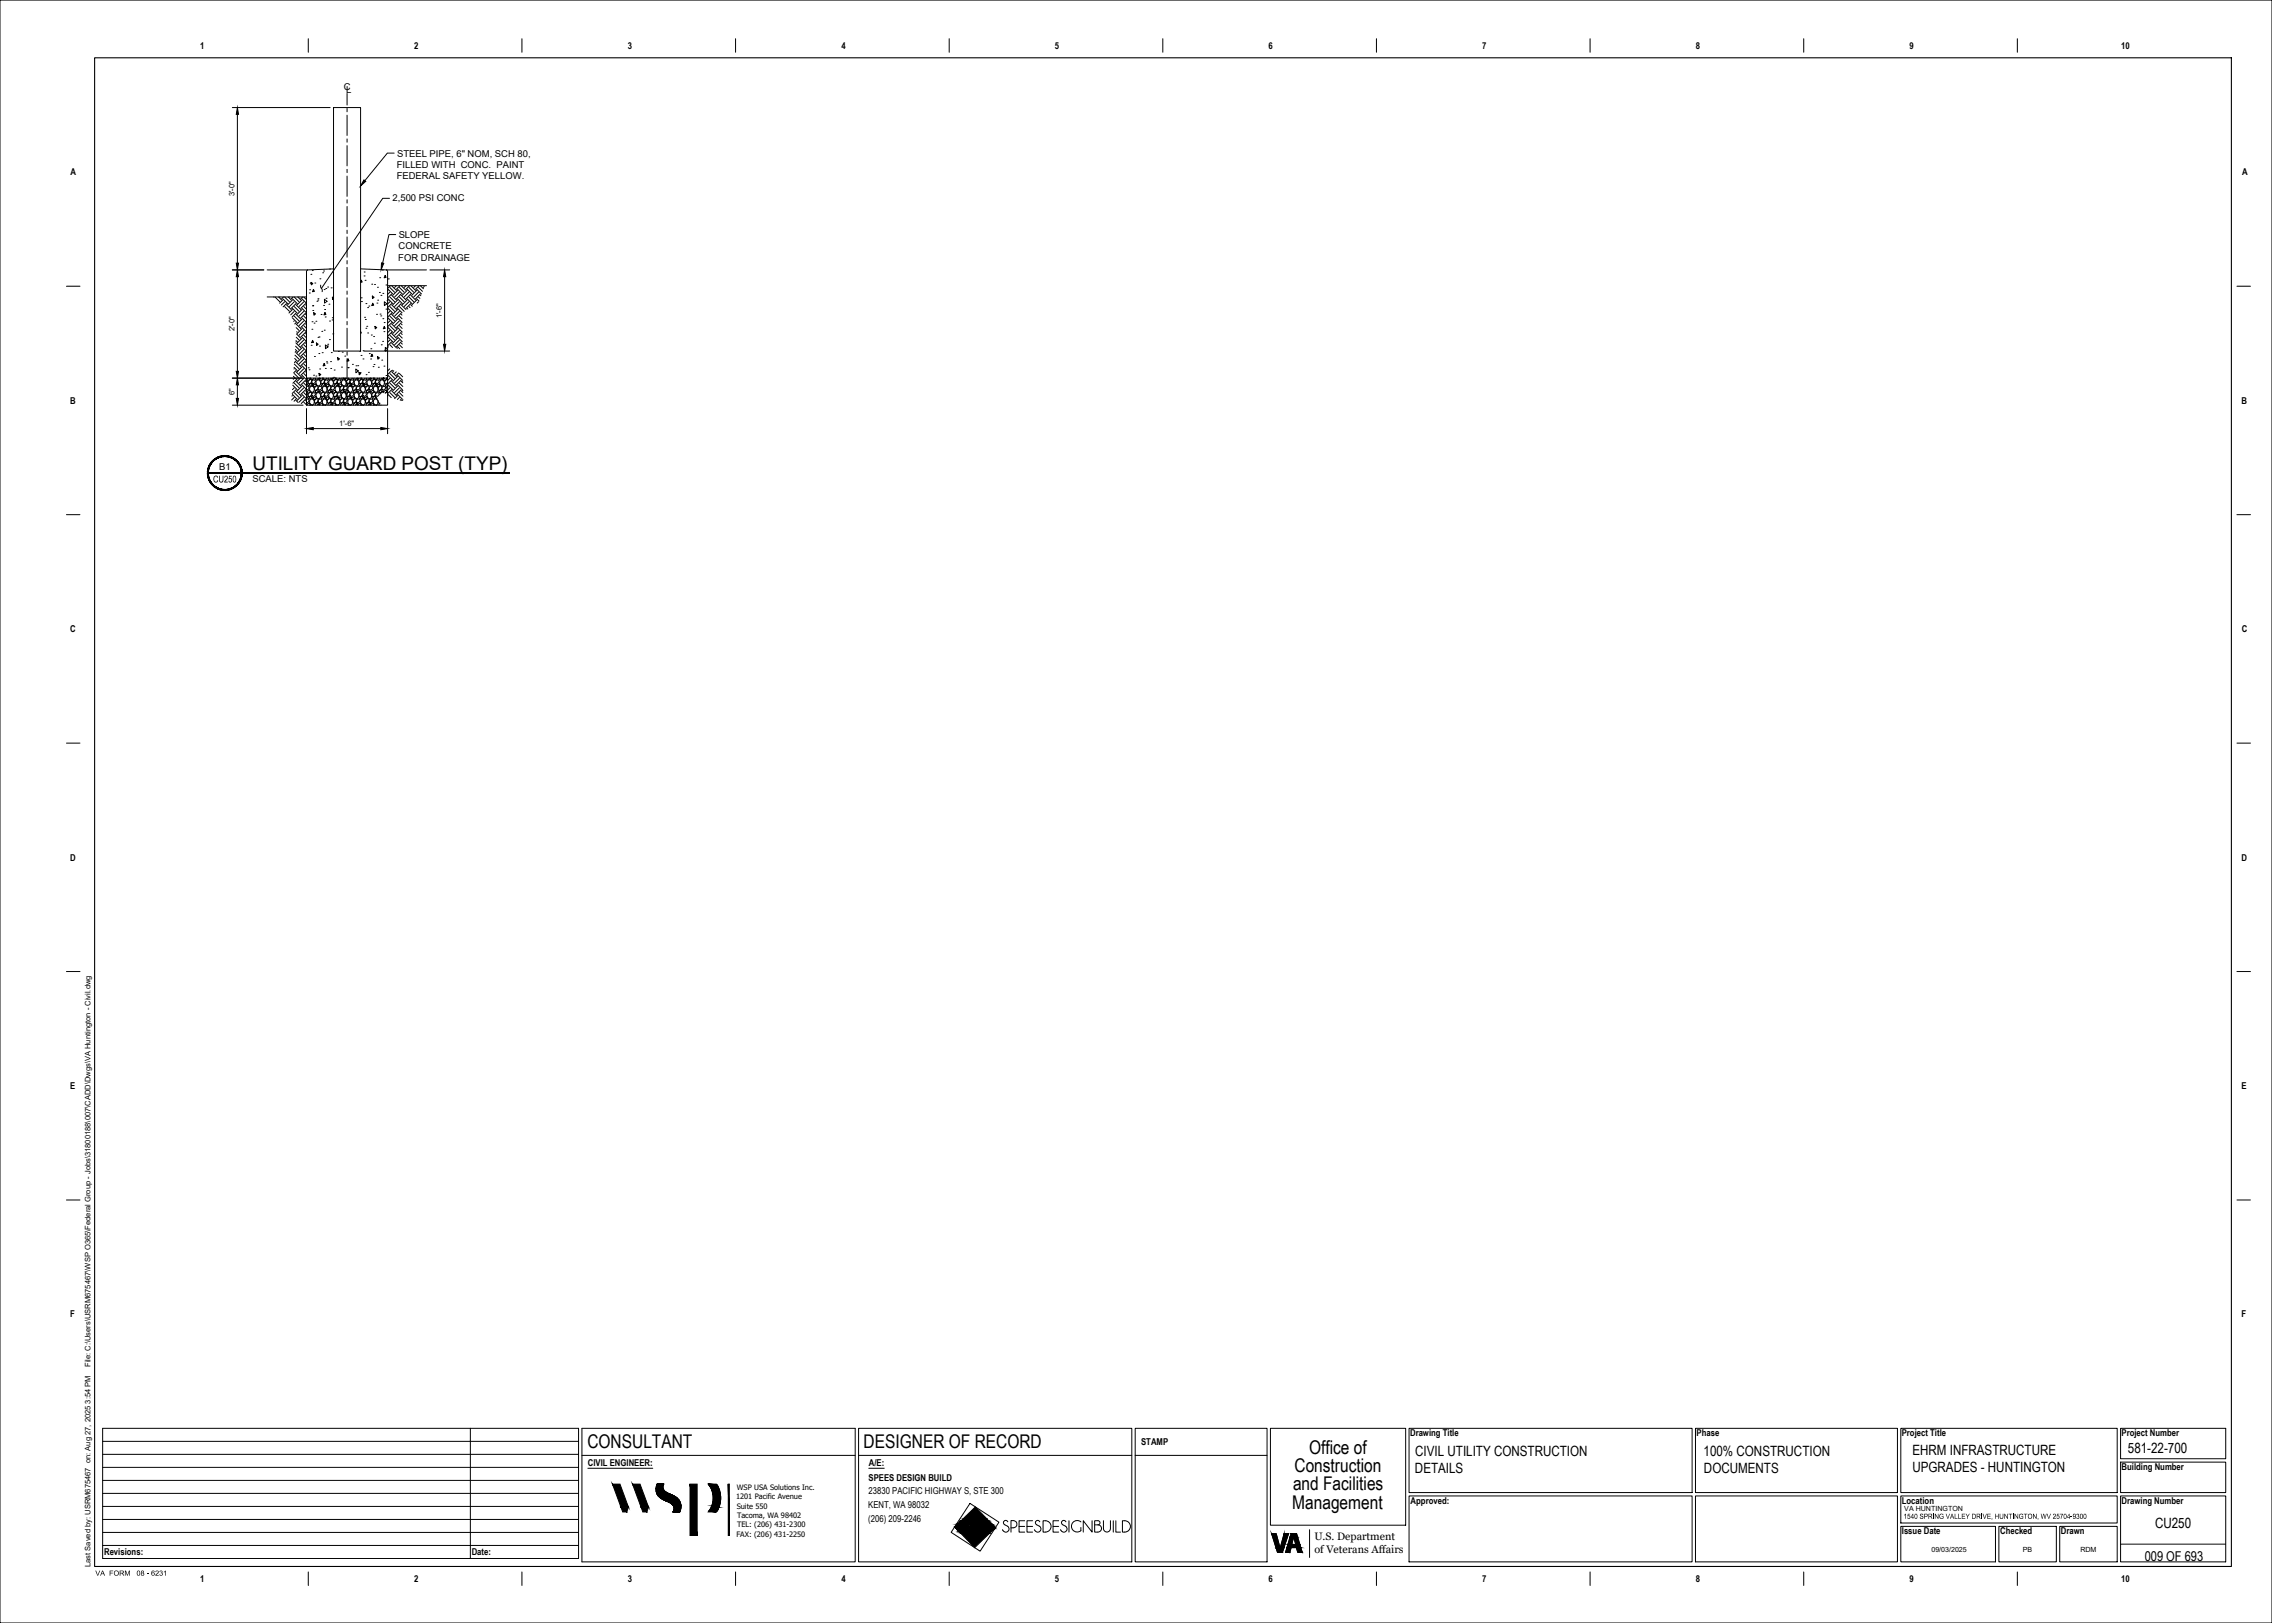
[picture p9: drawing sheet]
<svg xmlns="http://www.w3.org/2000/svg" width="1067mm" height="762mm" viewBox="0 0 1067 762" stroke-linecap="round" stroke-linejoin="round" font-family="sans-serif">
<defs><g id="words">
<g font-size="8.9">
<text x="119" y="221">UTILITY GUARD POST (TYP)</text>
<text x="276" y="680">CONSULTANT</text>
<text x="406" y="680">DESIGNER OF RECORD</text>
<text x="615" y="682">Office of</text>
<text x="608" y="691">Construction</text>
<text x="607" y="700">and Facilities</text>
<text x="607" y="709">Management</text>
</g>
<g font-size="6.7">
<text x="665" y="683">CIVIL UTILITY CONSTRUCTION</text>
<text x="800" y="683">100% CONSTRUCTION</text>
<text x="898" y="683">EHRM INFRASTRUCTURE</text>
<text x="999" y="682">581-22-700</text>
<text x="664" y="691">DETAILS</text>
<text x="800" y="691">DOCUMENTS</text>
<text x="898" y="691">UPGRADES - HUNTINGTON</text>
<text x="1012" y="718">CU250</text>
</g>
<text font-size="6.3" x="1007" y="733">009 OF 693</text>
<g font-size="5.1">
<text x="617" y="723">U.S. Department</text>
<text x="617" y="729">of Veterans Affairs</text>
</g>
<text font-size="5" x="100" y="227">CU250</text>
<g font-size="4.4">
<text x="94" y="23">1</text>
<text x="194" y="23">2</text>
<text x="295" y="23">3</text>
<text x="395" y="23">4</text>
<text x="495" y="23">5</text>
<text x="596" y="23">6</text>
<text x="696" y="23">7</text>
<text x="796" y="23">8</text>
<text x="897" y="23">9</text>
<text x="996" y="23">10</text>
<text x="161" y="42">C</text>
<text x="163" y="44">L</text>
<text x="186" y="73">STEEL PIPE, 6&quot; NOM, SCH 80,</text>
<text x="33" y="82">A</text>
<text x="186" y="79">FILLED WITH CONC. PAINT</text>
<text x="1053" y="82">A</text>
<text x="186" y="84">FEDERAL SAFETY YELLOW.</text>
<text x="184" y="94">2,500 PSI CONC</text>
<text x="187" y="112">SLOPE</text>
<text x="187" y="117">CONCRETE</text>
<text x="187" y="122">FOR DRAINAGE</text>
<text x="33" y="190">B</text>
<text x="1052" y="190">B</text>
<text x="103" y="221">B1</text>
<text x="119" y="226">SCALE: NTS</text>
<text x="33" y="297">C</text>
<text x="1053" y="297">C</text>
<text x="33" y="404">D</text>
<text x="1052" y="404">D</text>
<text x="33" y="511">E</text>
<text x="1052" y="511">E</text>
<text x="33" y="619">F</text>
<text x="1052" y="619">F</text>
<text x="662" y="674">Drawing Title</text>
<text x="797" y="674">Phase</text>
<text x="893" y="674">Project Title</text>
<text x="996" y="674">Project Number</text>
<text x="536" y="678">STAMP</text>
<text x="276" y="688">CIVIL ENGINEER:</text>
<text x="408" y="688">A/E:</text>
<text x="408" y="695">SPEES DESIGN BUILD</text>
<text x="996" y="690">Building Number</text>
<text x="408" y="701">23830 PACIFIC HIGHWAY S, STE 300</text>
<text x="408" y="708">KENT, WA 98032</text>
<text x="662" y="706">Approved:</text>
<text x="893" y="706">Location</text>
<text x="996" y="706">Drawing Number</text>
<text x="408" y="715">(206) 209-2246</text>
<text x="893" y="720">Issue Date</text>
<text x="939" y="720">Checked</text>
<text x="968" y="720">Drawn</text>
<text x="49" y="730">Revisions:</text>
<text x="221" y="730">Date:</text>
<text x="94" y="743">1</text>
<text x="194" y="743">2</text>
<text x="295" y="743">3</text>
<text x="395" y="743">4</text>
<text x="495" y="743">5</text>
<text x="596" y="743">6</text>
<text x="696" y="743">7</text>
<text x="796" y="743">8</text>
<text x="897" y="743">9</text>
<text x="996" y="743">10</text>
</g>
<g font-size="3.8">
<text x="45" y="740">VA FORM</text>
<text x="67" y="740">08 - 6231</text>
</g>
<text font-size="3.7" x="894" y="713">1540 SPRING VALLEY DRIVE, HUNTINGTON, WV 25704-9300</text>
<g font-size="3.5">
<text x="110" y="92" transform="rotate(-90 110 92)">3'-0&quot;</text>
<text x="207" y="149" transform="rotate(-90 207 149)">1'-6&quot;</text>
<text x="110" y="156" transform="rotate(-90 110 156)">2'-0&quot;</text>
<text x="110" y="185" transform="rotate(-90 110 185)">6&quot;</text>
<text x="159" y="200">1'-6&quot;</text>
<text x="42" y="642" transform="rotate(-90 42 642)">File: C:\Users\USRM675467\WSP O365\Federal Group - Jobs\31800188\007\CADD\Dwgs\VA Huntington - Civil.dwg</text>
<text x="346" y="699">WSP USA Solutions Inc.</text>
<text x="346" y="704">1201 Pacific Avenue</text>
<text x="346" y="708">Suite 550</text>
<text x="346" y="713">Tacoma, WA 98402</text>
<text x="346" y="717">TEL: (206) 431-2300</text>
<text x="346" y="722">FAX: (206) 431-2250</text>
<text x="42" y="736" transform="rotate(-90 42 736)">Last Saved by: USRM675467 on: Aug 27, 2025 3:54 PM</text>
</g>
<g font-size="3.3">
<text x="894" y="709">VA HUNTINGTON</text>
<text x="907" y="729">09/03/2025</text>
<text x="950" y="729">PB</text>
<text x="977" y="729">RDM</text>
</g>
</g></defs>
<g fill="#000" stroke="#000" stroke-width=".47">
<path d="M111 51l1 3h-1zM171 84l1 1-3 2zM111 127l1 3h-1zM111 124h1l-1 3zM179 123l1 1-1 3zM209 127v3h-1zM111 174h1l-1 4zM208 162h1v3zM111 178l1 3h-1zM111 187h1l-1 3zM144 201h3v1zM179 201h3l-3 1z"/>
<path d="M311 704h8zM312 704h7zM313 705h6zM316 707h4zM451 720h14l-7 7zM452 719h1zM452 713l6-6 6 6zM461 718h-1zM462 716h1zM462 717h2zM464 720h1zM466 718h1z"/>
<path d="M98 222h21zM98 222h21zM119 222h120zM119 222h120z"/>
<path d="M114 222l-1 1zM113 222v1zM114 221l-1 1zM113 221v1zM114 220l-1 1zM113 220v1zM113 220v1zM113 219v1zM113 219v1zM113 218v1zM112 218l1 1zM112 217v1zM112 217v1zM111 216l1 1zM111 217h1zM111 216v1zM111 216v1zM110 215v1zM110 215v1zM109 215l1 1zM109 215l1 1zM108 214l1 1zM108 214l1 1zM107 214l1 1zM107 214l1 1zM106 214h1zM106 214h1zM105 214h1zM105 214h1zM104 214h1zM104 214h1zM103 214h1zM103 214h1zM102 215h1zM102 215h1zM102 215h1zM102 215h1zM101 215h1zM101 215h1zM100 216h1zM100 216h1zM100 216h1zM100 216h1zM100 216l-1 1zM99 217h1zM99 217v1zM99 218l1-1zM99 218h-1zM98 218h1zM98 218v1zM98 219l1-1zM98 219v1zM98 219v1zM98 220l-1 1zM98 221h-1zM97 221v1zM98 221l-1 1zM97 222v1zM98 222l-1 1zM97 223l1 1zM98 223v1zM98 224v1zM98 224v1zM98 225v1zM98 225v1zM98 226l1 1zM99 226v1zM99 226v1zM99 227l1 1zM100 227v1zM101 228v1zM101 228v1zM101 229h1zM101 229h1zM102 229v1zM102 229v1zM103 229v1zM103 229v1zM103 229l1 1zM103 229l1 1zM104 230h1zM104 230h1zM105 230h1zM105 230h1zM106 230h1zM106 230h1zM107 230h1zM107 230h1zM108 229l1 1zM108 229l1 1zM109 229h1zM109 229h1zM110 229l1-1zM110 229l1-1zM110 228h1zM110 228h1zM111 228l1-1zM112 227l-1 1zM112 226v1zM112 226h1zM112 226l1-1zM113 225l-1 1zM113 225v-1zM113 224v1v-1zM114 224h-1zM114 223l-1 1zM113 223v1z"/>
<path d="M288 697l7 11-4-11zM288 697l7 11h-3z"/>
<path d="M297 697l8 11-4-11zM297 697l8 11h-4z"/>
<path d="M308 698h3zM308 698h3z"/>
<path d="M308 698h3zM308 698h3z"/>
<path d="M308 698l3 1zM308 698l3 1z"/>
<path d="M308 698h3zM308 698h3z"/>
<path d="M308 698h3zM308 698h3z"/>
<path d="M308 697h3zM308 697l3 1z"/>
<path d="M308 699h3zM308 699h3z"/>
<path d="M308 699h3zM308 699h3z"/>
<path d="M308 699h3zM308 699h3z"/>
<path d="M308 699h3zM308 699h3z"/>
<path d="M308 699h3zM308 699h3z"/>
<path d="M308 699h3zM308 699h3z"/>
<path d="M308 697h3zM308 697h3z"/>
<path d="M308 699h3zM308 699h3z"/>
<path d="M308 697h3zM308 697h3z"/>
<path d="M308 699h4zM308 699h4z"/>
<path d="M308 697h4zM308 697h3z"/>
<path d="M308 697h4zM308 697h4z"/>
<path d="M308 699l4 1zM308 699l4 1z"/>
<path d="M309 697h3zM309 697h3z"/>
<path d="M309 697h3zM309 697h3z"/>
<path d="M309 697h3zM309 697h3z"/>
<path d="M308 700h4zM308 700h4z"/>
<path d="M308 700h4zM308 700h4z"/>
<path d="M308 700h4zM308 700h4z"/>
<path d="M324 697l3 24v-24zM324 697l3 24h-3z"/>
<path d="M333 697h4zM333 697h4z"/>
<path d="M333 697h4zM333 697h4z"/>
<path d="M333 697h4zM333 697h4z"/>
<path d="M333 697l4 1zM333 697l4 1z"/>
<path d="M333 698h4zM333 698h4z"/>
<path d="M333 698h4zM333 698h4z"/>
<path d="M334 698l4 1-1-1zM334 698l4 1h-4z"/>
<path d="M334 699h4zM334 699h4z"/>
<path d="M334 699l4 1v-1zM334 699l4 1h-4z"/>
<path d="M334 700h4zM334 700h4z"/>
<path d="M334 700h4zM334 700h4z"/>
<path d="M342 697v24v-24zM342 697v24z"/>
<path d="M292 708l2 2 1-2zM292 708l2 2h-2z"/>
<path d="M301 708l3 2 1-2zM301 708l3 2h-2z"/>
<path d="M308 700h4zM308 700h4z"/>
<path d="M308 700h4zM308 700h4z"/>
<path d="M308 700l5 1zM308 700l5 1z"/>
<path d="M308 701h5zM308 701h5z"/>
<path d="M308 701h5zM308 701h5z"/>
<path d="M308 701h5zM308 701h5z"/>
<path d="M308 701h6zM308 701h6z"/>
<path d="M308 701h6zM308 701h6z"/>
<path d="M308 701h6zM308 701h6z"/>
<path d="M309 701l6 1zM309 701l6 1z"/>
<path d="M309 702h6zM309 702h6z"/>
<path d="M309 702h6zM309 702h6z"/>
<path d="M309 702h7zM309 702h7z"/>
<path d="M309 702h7zM309 702h7z"/>
<path d="M309 702h7zM309 702h7z"/>
<path d="M309 702h8zM309 702h8z"/>
<path d="M309 702l8 1zM309 702l8 1z"/>
<path d="M309 703h8zM309 703h8z"/>
<path d="M310 703h7zM310 703h7z"/>
<path d="M310 703h8zM310 703h8z"/>
<path d="M310 703h8zM310 703h8z"/>
<path d="M310 703h8zM310 703h8z"/>
<path d="M310 703h8zM310 703h8z"/>
<path d="M310 703l8 1zM310 703l8 1z"/>
<path d="M311 704h7zM311 704h7z"/>
<path d="M311 704h8zM311 704h8zM311 704h8z"/>
<path d="M311 704h8zM311 704h8zM312 704h7z"/>
<path d="M312 704h7zM312 704h7z"/>
<path d="M312 704h7zM312 704h7z"/>
<path d="M312 704h7zM312 704h7z"/>
<path d="M312 704h7zM312 704h7z"/>
<path d="M312 704h7zM312 704h7z"/>
<path d="M312 704l7 1zM312 704l7 1z"/>
<path d="M313 705h6zM313 705h6z"/>
<path d="M313 705h6zM313 705h6zM313 705h6z"/>
<path d="M313 705h6zM313 705h6z"/>
<path d="M313 705h6zM313 705h6z"/>
<path d="M313 705h6zM313 705h6z"/>
<path d="M313 705h6zM313 705h6z"/>
<path d="M316 710h3zM316 710h3zM316 710h3zM316 710h3z"/>
<path d="M316 710h3zM316 710h3z"/>
<path d="M316 710h3zM316 710h3z"/>
<path d="M314 705h5zM314 705h5z"/>
<path d="M316 710h3zM316 710h3z"/>
<path d="M314 705h5zM314 705h5z"/>
<path d="M314 705l6 1zM314 705l6 1z"/>
<path d="M316 709h3zM316 709l3 1z"/>
<path d="M316 709h3zM316 709h3z"/>
<path d="M316 709h3zM316 709h3z"/>
<path d="M315 706h5zM315 706h5z"/>
<path d="M315 706h5zM315 706h5z"/>
<path d="M315 706h5zM315 706h5z"/>
<path d="M316 709h4zM316 709h3z"/>
<path d="M316 709h4zM316 709h4z"/>
<path d="M316 706h4zM316 706h4z"/>
<path d="M316 708h4zM316 708l4 1z"/>
<path d="M316 706h4zM316 706h4z"/>
<path d="M316 706l4 1zM316 706l4 1z"/>
<path d="M317 708h3zM317 708h3z"/>
<path d="M317 708h3zM317 708h3z"/>
<path d="M316 707h4zM316 707h4z"/>
<path d="M316 707h4zM316 707h4z"/>
<path d="M316 707h4zM316 707h4zM316 707h4z"/>
<path d="M316 708h4zM316 708h4z"/>
<path d="M317 708h3zM317 708h3z"/>
<path d="M317 708h3zM317 708h3z"/>
<path d="M317 708h3zM317 708h3z"/>
<path d="M316 707h4zM316 707h4z"/>
<path d="M316 707h4zM316 707h4z"/>
<path d="M316 707h4zM316 707h4z"/>
<path d="M316 707h4zM316 707h4z"/>
<path d="M316 707h4zM316 707h4z"/>
<path d="M316 707h4zM316 707h4z"/>
<path d="M316 707h4zM316 707h4z"/>
<path d="M316 707h4zM316 707h4z"/>
<path d="M316 707l4 1zM316 707l4 1z"/>
<path d="M316 708h4zM316 708h4z"/>
<path d="M316 708h4zM316 708h4z"/>
<path d="M333 710h4zM333 710h3z"/>
<path d="M333 709h4zM333 709l4 1z"/>
<path d="M333 709h4zM333 709h4z"/>
<path d="M333 709h4zM333 709h4h-4z"/>
<path d="M333 709h4zM333 709h4z"/>
<path d="M333 709h4zM333 709h4z"/>
<path d="M334 708l3 1 1-1zM334 708l3 1h-4z"/>
<path d="M334 708h4zM334 708h4z"/>
<path d="M334 707l4 1v-1zM334 707l4 1h-4z"/>
<path d="M334 707h4zM334 707h4z"/>
<path d="M334 707h4zM334 707h4z"/>
<path d="M334 700h4zM334 700h4h-4z"/>
<path d="M334 700l4 1zM334 700l4 1z"/>
<path d="M334 706l4 1v-1zM334 706l4 1h-4z"/>
<path d="M335 701h3zM335 701h3z"/>
<path d="M335 706h3zM335 706h3z"/>
<path d="M335 701h3zM335 701h3h-3z"/>
<path d="M335 706h3zM335 706h3z"/>
<path d="M335 701h3zM335 701h3z"/>
<path d="M335 705l3 1v-1zM335 705l3 1h-3z"/>
<path d="M335 701l3 1zM335 701l3 1z"/>
<path d="M335 705h3zM335 705h3z"/>
<path d="M335 702h3zM335 702h3h-3z"/>
<path d="M335 705h3zM335 705h3z"/>
<path d="M335 702h3zM335 702h3z"/>
<path d="M335 704l3 1v-1zM335 704l3 1h-3z"/>
<path d="M335 702l3 1zM335 702l3 1z"/>
<path d="M335 704h3zM335 704h3z"/>
<path d="M335 703h3zM335 703h3h-3z"/>
<path d="M335 704h3zM335 704h3h-3z"/>
<path d="M335 703h3zM335 703h3z"/>
<path d="M335 703l3 1v-1zM335 703l3 1h-3z"/>
<path d="M450 715v1zM450 715v1z"/>
<path d="M449 716h2zM449 716h2z"/>
<path d="M449 716h2zM449 716h2z"/>
<path d="M449 716l4 1zM448 717l1-1 4 1z"/>
<path d="M451 720h1zM451 720h1z"/>
<path d="M451 720h1zM451 720h1z"/>
<path d="M452 719h1zM452 719h1z"/>
<path d="M451 720h2zM451 720h2z"/>
<path d="M452 714h1zM452 714h1z"/>
<path d="M453 720h2zM453 720h2z"/>
<path d="M452 714h1zM452 714h1z"/>
<path d="M452 714h1zM451 714h2z"/>
<path d="M448 717h6zM448 717h6z"/>
<path d="M451 714h2zM451 714h2z"/>
<path d="M451 714h2zM451 714h2z"/>
<path d="M451 719h2zM451 719h2z"/>
<path d="M451 714l3 1zM451 714l3 1h-3z"/>
<path d="M451 719h2zM451 719h2z"/>
<path d="M449 717h5zM449 717h5z"/>
<path d="M451 719h3zM451 719h2z"/>
<path d="M451 719h3zM451 719h3z"/>
<path d="M449 717h5zM449 717h5z"/>
<path d="M451 719h3zM451 719h3z"/>
<path d="M449 717l5 1zM449 717l5 1z"/>
<path d="M450 719h4zM450 719h4z"/>
<path d="M450 719h4zM450 719h4z"/>
<path d="M451 715h3zM451 715h3z"/>
<path d="M451 715h3zM451 715h3z"/>
<path d="M451 715h3zM451 715h3z"/>
<path d="M449 718h5zM449 718h5z"/>
<path d="M450 719h4zM450 719h4z"/>
<path d="M449 718h5zM449 718h5z"/>
<path d="M450 719h4zM450 719h4z"/>
<path d="M449 718h5zM449 718h5z"/>
<path d="M449 718h5zM449 718h5z"/>
<path d="M450 718h4zM450 718l4 1z"/>
<path d="M453 713h2zM453 713h2z"/>
<path d="M453 713l2 1zM453 713l2 1z"/>
<path d="M453 714h2zM453 714h2z"/>
<path d="M454 714h1zM454 714h1z"/>
<path d="M454 714h1zM454 714h1z"/>
<path d="M454 714h1zM454 714h1z"/>
<path d="M454 714h1zM454 714h1z"/>
<path d="M454 714h1zM454 714h1z"/>
<path d="M454 714h1zM454 714h1z"/>
<path d="M454 714h1zM454 714h1z"/>
<path d="M454 714l1 1zM454 714l1 1z"/>
<path d="M454 715h1zM454 715h1z"/>
<path d="M454 715h1zM454 715h1z"/>
<path d="M454 715h1zM454 715h1z"/>
<path d="M454 715h1zM454 715h1z"/>
<path d="M454 715h1zM454 715h1z"/>
<path d="M451 715h4zM450 715h5z"/>
<path d="M450 715h5zM450 715h5z"/>
<path d="M450 715h5zM450 715h5z"/>
<path d="M451 715h4zM451 715h4z"/>
<path d="M451 715h4zM451 715h4z"/>
<path d="M451 715l4 1zM451 715l4 1z"/>
<path d="M451 716h4zM451 716h4z"/>
<path d="M451 716l4 1v-1zM451 716l4 1z"/>
<path d="M454 717h1zM454 717h1z"/>
<path d="M454 717h1zM454 717h1z"/>
<path d="M454 717h1zM454 717h1z"/>
<path d="M454 717l1 1zM454 717l1 1z"/>
<path d="M455 718v1zM455 718v1z"/>
<path d="M454 719h1zM454 719h1z"/>
<path d="M454 719l1 1zM454 720h1z"/>
<path d="M454 720h1zM454 720h1z"/>
<path d="M454 720h1zM453 720h2z"/>
<path d="M453 720h2zM453 720h2z"/>
<path d="M451 720h4zM451 720h4z"/>
<path d="M456 714h2zM456 714h2z"/>
<path d="M456 714h2zM456 714h2z"/>
<path d="M456 719h2zM456 719h2z"/>
<path d="M456 714h3zM456 714h3z"/>
<path d="M456 719h2zM456 719h2z"/>
<path d="M456 714h3zM456 714h3z"/>
<path d="M456 719h3zM456 719h2z"/>
<path d="M456 714l4 1zM456 714l4 1z"/>
<path d="M456 719h3zM456 719h3z"/>
<path d="M456 715h4zM456 715h4z"/>
<path d="M456 719h4zM456 719h3z"/>
<path d="M456 715h4zM456 715h4h-4z"/>
<path d="M456 718h4zM456 718l4 1z"/>
<path d="M456 715l4 1v-1zM456 715l4 1h-4z"/>
<path d="M456 718h4zM456 718h4h-4z"/>
<path d="M456 716h4zM456 716h4h-4z"/>
<path d="M456 717l4 1v-1zM456 717l4 1h-4z"/>
<path d="M456 716l4 1v-1zM456 716l4 1h-4z"/>
<path d="M456 717h4zM456 717h4h-4z"/>
<path d="M453 713h8zM453 713h11z"/>
<path d="M457 713h4zM457 713h4z"/>
<path d="M458 713h3zM458 713h3z"/>
<path d="M459 713l2 1zM459 713l2 1z"/>
<path d="M459 714h2zM459 714h2z"/>
<path d="M459 714h2zM459 714h2z"/>
<path d="M460 714l1 1zM460 714l1 1z"/>
<path d="M460 715h1zM460 715h1z"/>
<path d="M460 715l1 1v-1zM460 715l1 1z"/>
<path d="M461 716v1zM461 716v1z"/>
<path d="M461 717v1zM461 717v1z"/>
<path d="M460 718l1 1zM460 718l1 1h-1z"/>
<path d="M460 719h1zM460 719h1h-1z"/>
<path d="M460 719h1zM459 719h2z"/>
<path d="M459 719l2 1zM459 720h2z"/>
<path d="M459 720h2zM459 720h2z"/>
<path d="M459 720h2zM458 720h3z"/>
<path d="M458 720h3zM458 720h3z"/>
<path d="M451 720h10zM451 720h10z"/>
<path d="M462 714h2zM462 714h2z"/>
<path d="M452 713h12zM452 713h12z"/>
<path d="M453 713h11zM453 713h11z"/>
<path d="M462 716h2zM462 716h1z"/>
<path d="M462 714h2zM462 714h2z"/>
<path d="M462 716h2zM462 716h2z"/>
<path d="M462 714h2zM462 714h2z"/>
<path d="M462 716h2zM462 716h2z"/>
<path d="M462 717h2zM462 717h2z"/>
<path d="M462 714h3zM462 714h3z"/>
<path d="M462 716h2zM462 716h2z"/>
<path d="M462 719h2zM462 719l2 1z"/>
<path d="M462 717h3zM462 717h3z"/>
<path d="M462 716h3zM462 716h2z"/>
<path d="M462 716h3zM462 716h3z"/>
<path d="M462 714l3 1zM462 714l3 1z"/>
<path d="M462 719h3zM462 719h2z"/>
<path d="M462 715h3zM462 715l3 1z"/>
<path d="M462 717h3zM462 717h3z"/>
<path d="M462 715h3zM462 715h3z"/>
<path d="M462 715h3zM462 715h3z"/>
<path d="M462 715h3zM462 715h3z"/>
<path d="M462 715h3zM462 715h3z"/>
<path d="M462 719h3zM462 719h3z"/>
<path d="M462 717h3zM462 717h3z"/>
<path d="M462 719h3zM462 719h3z"/>
<path d="M462 717h3zM462 717h3z"/>
<path d="M462 719h3zM462 719h3z"/>
<path d="M462 717l3 1zM462 717l3 1z"/>
<path d="M462 719h3zM462 719h3z"/>
<path d="M462 718h4zM462 718h4z"/>
<path d="M462 718h4zM462 718h4z"/>
<path d="M462 718h4zM462 718l3 1z"/>
<path d="M465 715l1 1zM465 715l1 1z"/>
<path d="M462 718h4zM462 718h4z"/>
<path d="M465 716h1zM465 716h1z"/>
<path d="M465 716h1zM465 716h1z"/>
<path d="M465 716h1zM465 716h1z"/>
<path d="M465 716h2zM465 716h2z"/>
<path d="M465 716l2 1zM465 716l2 1z"/>
<path d="M465 717h2zM465 717h2z"/>
<path d="M466 718h1zM466 718h1z"/>
<path d="M465 717h2zM465 717h2z"/>
<path d="M466 717h1zM466 717h1z"/>
<path d="M466 717h1zM466 717l1 1z"/>
<path d="M466 717h1zM466 717h1z"/>
<path d="M597 720l4 7-2-7zM597 720l4 7h-2z"/>
<path d="M599 727l3 2 1-2zM599 727l3 2h-2z"/>
<path d="M603 720v7l2-7zM603 720v7h-2z"/>
<path d="M604 727l2 2v-2zM604 727l2 2h-2z"/>
<path d="M606 722l1 3v-3zM606 722l1 3h-2z"/>
<path d="M606 720l3 2v-2zM606 720l3 2h-3z"/>
<path d="M607 722l3 3-1-3zM607 722l3 3h-2z"/>
<path d="M605 725l6 2-1-2zM605 725l6 2h-7z"/>
<path d="M609 727l2 2v-2zM609 727l2 2h-2z"/>
</g>
<g fill="#000">
<path d="M64 738h2l-1 2-1-1zM65 738v1v1v-2z"/>
<circle cx="169" cy="178" r=".2"/>
<circle cx="175" cy="178" r=".2"/>
<circle cx="181" cy="178" r=".2"/>
</g>
<g fill="none" stroke="#000" stroke-width=".47">
<path d="M0 0h1067v762h-1067zM145 18v7M245 18v7M345 18v7M446 18v7M546 18v7M646 18v7M747 18v7M847 18v7M947 18v7M109 51h46M111 54v70"/>
<path d="M157 51h12v114h-12zM163 44v5M163 51v1M163 54v10M163 65v2M163 68v10M163 79v2M185 72h-3l-11 13M163 83v9M163 94v1M163 97v9M183 93h-3l-29 42"/>
<path d="M163 108v2M163 111v10M186 110h-3l-3 14M31 134h7M109 127h15M111 130v44M125 127h19M125 139h19M129 139h.1M129 139l2 3M131 139l1 2M131 139h.1"/>
<path d="M133 139l-1 1M134 139l2 3M135 139l2 2M136 139h.1M138 139l-1 1M138 139l2 3M140 139l1 2M140 139h.1M142 139l-1 1M143 139l1 2M144 127v63h38v-63h-1M145 138h.1"/>
<path d="M145 136h.1M146 133h.1M146 129h.1M146 133h1l-1 1zM147 127h.1M147 136l1 1h-1zM148 133h.1M150 131h.1M151 134v1M151 135v2M152 128h.1M152 127h.1"/>
<path d="M152 136h.1M153 135h.1M154 135h.1M155 126h.1M155 135h.1M157 140l-1-1v2l1-1M157 126l-13 1M163 122v2M163 126v9M163 137v1M163 140v9M169 132h1l-1 1"/>
<path d="M169 126l12 1M170 140h.1M171 130h.1M171 128h.1M171 132h.1M175 133h.1M175 139l1 1h-1zM176 134h.1M177 135h.1M178 137h.1M178 130h.1M179 139h.1"/>
<path d="M180 127h.1M180 138h.1M181 129v1h-1zM181 134h.1M181 127h19M182 134h18M182 131h1M182 136v1M182 136l2 2M183 137l-1 1M183 139l2 3M183 135l2 2"/>
<path d="M183 134l-1 1M184 138l-2 2M184 139l2 2M184 134l2 2M186 134l-1 1M187 136l-3 3M187 136l2 2M188 137l-3 2M188 139l2 3M188 135l2 2M188 134l-2 2M188 138l-2 2"/>
<path d="M188 139l3 2M188 134l3 2M191 134l-1 1M191 136l-2 3M191 136l2 2M192 137l-2 2M192 139l2 3M192 135l2 2M192 134l-1 2M193 138l-2 2M193 139l2 2M193 134l2 2"/>
<path d="M195 134l-1 1M196 136l-3 3M196 136l2 2M197 137l-3 2M197 139v1M197 135l1 2M197 134l-2 2M197 138l-2 2M197 139h1M197 134l2 2M199 134v1M202 127h9"/>
<path d="M209 130v32M1050 134h7M133 141l-2 1M133 140l2 3M134 142l-2 1M134 144l2 2M134 143l-1 1M134 143l3 2M137 141l-2 2M137 145l-1 2M137 149l3 3M137 145l3 2"/>
<path d="M137 140l3 3M138 142l-2 2M138 146l-1 2M138 151h.1M138 148l2 3M138 144l2 2M139 143l-2 2M139 147l-2 2M139 152h-1M139 160h1M139 152l2 2M139 148l2 2"/>
<path d="M139 143l2 2M139 154l1 1M139 158l1 2M139 157l2 2M139 156h1M142 141l-2 2M142 145l-2 3M142 150l-2 2M142 154l-2 3M142 159l-2 2M142 158l2 2M142 154l2 2"/>
<path d="M142 149l2 2M142 145l2 2M142 140l2 2M143 142l-3 2M143 146l-3 2M143 151l-3 2M143 155l-3 2M143 160l-3 2M143 157l1 2M143 153l1 1M143 148l1 2M143 144l1 1"/>
<path d="M143 143l-2 2M143 147l-2 2M143 152l-2 2M143 156l-2 2M143 157h1M143 152h1M143 148h1M143 143l1 1M146 155h.1M147 151h.1M147 160v1h-1zM147 144h.1"/>
<path d="M147 143h.1M147 146h.1M147 147h1l-1 1zM147 152h.1M148 151h.1M149 141h.1M149 140h.1M149 158h.1M150 158h.1M151 148h.1M151 156h.1M152 143h.1"/>
<path d="M152 155h.1M152 141h2l-2 1zM152 145h.1M153 147v1h-1zM153 149h.1M153 140h.1M154 143h.1M155 159h.1M155 151h.1M156 150h.1M156 149h.1M156 157h.1"/>
<path d="M163 151v2M163 154v10M169 156h.1M170 142h.1M171 149h.1M172 150h.1M172 154h.1M172 143h.1M172 153h.1M173 144h.1M173 156h.1M174 157h.1"/>
<path d="M175 142v1zM175 158h.1M176 153l1 1h-1zM177 148h.1M177 142h.1M177 141h.1M178 147h.1M179 148h.1M180 150h.1M180 156h.1M180 151h.1M180 153l1 1h-1z"/>
<path d="M180 142l2 1h-2zM181 145h.1M182 141h.1M182 145v1M182 150h.1M182 154v1M182 159h.1M182 158l2 2M182 154l2 2M182 149l2 3M182 145l2 2M182 140l2 3"/>
<path d="M183 142l-1 1M183 146l-1 1M183 151l-1 1M183 155l-1 1M183 160l-1 1M183 157l2 3M183 153l2 2M183 148l2 3M183 144l2 2M184 143l-2 1M184 147l-2 2M184 152l-2 1"/>
<path d="M184 156l-2 2M184 157l2 2M184 152l2 2M184 148l2 2M184 143l2 2M187 141l-3 2M187 145l-3 3M187 150l-3 2M187 154l-3 3M187 159l-3 2M187 158l2 2M187 154l2 2"/>
<path d="M187 149l2 2M187 145l2 2M187 140l2 3M188 142l-3 2M188 146l-3 2M188 151l-3 2M188 155l-3 2M188 160l-3 2M188 157l1 2M188 153l1 1M188 148l1 2M188 144l2 2"/>
<path d="M188 143l-2 2M188 147l-2 2M188 152l-2 2M188 156l-2 2M188 157h1M188 152l1 1M188 148h1M188 143l3 2M191 141l-2 2M191 145h.1M191 140l2 3M192 142l-2 2"/>
<path d="M192 144h1M193 143l-2 2M193 143l1 1M196 141l-3 2M196 140l1 1M197 142h-1M109 178h33M138 177l2 1M138 172l2 2M138 173h.1M138 178h.1M138 180l2 2"/>
<path d="M138 175l2 3M138 171l2 2M138 168l2 1M138 167l2 2M139 164l1 1M139 163l1 1M139 160v1M139 165h.1M139 169l-1 1M139 174l-1 1M139 178l-1 2M139 179l2 2"/>
<path d="M139 175l2 2M139 170l2 2M139 166l2 2M139 161l2 2M142 176l3 3-1 2-1-1M142 163l-2 3M142 168l-2 2M142 172l-2 3M142 177l-2 2M142 172l2 2M142 167l2 2M142 163l2 2"/>
<path d="M143 164l-3 2M143 169l-3 2M143 173l-3 2M143 178l-3 2M143 175l1 2M143 171l1 1M143 166l1 2M143 162l1 1M143 160l-2 3M143 165l-2 2M143 169l-2 3M143 174l-2 2"/>
<path d="M143 178l-2 3M143 179h1M143 175h1M143 170h1M143 166h1M143 161h1M144 178h38M144 178h.1M145 179v-1l1 1-1 1zM145 173h.1M145 178h-1l1 1 1-1M145 174h.1"/>
<path d="M146 178h.1M146 178h1M146 162h.1M147 179h1v1h-1zM147 176h.1M148 167h.1M148 177h.1M148 178h1M148 179l1-1 1 1h1l-1 2-2-1zM149 161v1zM150 166h.1M150 175l1 1h-1z"/>
<path d="M150 162h.1M150 178h.1M150 173h.1M151 179v-1l1 1-1 1zM151 178h-1l1 1 1-1M151 166h.1M152 178h.1M152 178h1M152 171l1 1h-1zM153 179h1v1h-1zM153 173h.1M153 162l1 1-1 1z"/>
<path d="M153 170h.1M154 162h.1M154 178h1M154 179l1-1 1 1h1l-1 2-2-1zM155 170h.1M155 173h.1M156 166h.1M156 178h.1M157 177h.1M157 179v-1l1 1-1 1zM157 178h-1l1 1 1-1M157 174h.1"/>
<path d="M158 178h.1M158 178h1M159 180v-1h1v1h-2M159 168v1zM159 165h.1M160 178h1M160 172h.1M160 179l1-1 1 1h1l-1 2-2-1zM161 165h.1M161 178h.1M162 178h.1M162 167h.1"/>
<path d="M163 178h-1l1 1v-1M163 165v2M163 168v10M163 179v2M163 173h.1M163 169h1l-1 1zM163 178l1 1-1 1v-1zM164 178h1M165 180v-1h1v1h-2M165 171h.1M166 178h1M166 179l1-1 1 1h1l-1 2-2-1z"/>
<path d="M167 173l1 1-1 1zM167 172h.1M168 178h.1M168 172h.1M169 175v1zM169 178h-1l1 1v-1M169 165h.1M169 175h.1M169 178l1 1-1 1v-1zM170 167h.1M170 178h1M170 165h.1"/>
<path d="M170 169h.1M171 179h1v1h-2zM171 165h40M172 176h.1M172 178h1M172 179l1-1 1 1h1l-1 2-2-1zM173 175h.1M173 166h.1M174 178h.1M174 169h.1M174 164h.1M175 166v1h-1z"/>
<path d="M175 178h-1l1 1v-1M175 172h.1M175 178l1 1-1 1v-1zM176 178h1M176 171h.1M176 161h.1M177 179h1v1h-2zM177 167l1 1-1 1zM178 172h.1M178 178h1M178 179l1-1 1 1h1l-1 2-2-1zM179 162h.1"/>
<path d="M179 169h.1M180 178h.1M180 160h.1M180 172h.1M181 164h.1M181 178h-1l1 1v-1M181 176h.1M182 178h.1M182 163h.1M182 164l-1-1v2l1-1M182 180l-1 1h1M182 178l-1 1v1h1"/>
<path d="M182 177h.1M182 176l2 2M183 173l-1 1M183 178l-1 1M183 180l2 2M183 175l2 3M183 162l1 1M184 160l-2 2M184 174l-2 2M184 178l-2 2M184 179l2 2M184 175l2 2"/>
<path d="M184 161l2 2M184 174h.1M185 174l-1 1M186 175h-1M187 163l-1 1M187 177l-3 2M187 176l2 2M187 163l1 1M187 175l-1 1M188 178l-3 2M188 180l1 1M188 175l1 2"/>
<path d="M188 162l1 1M188 160l-2 3M188 178l-2 3M188 179l1 1M188 161l1 1M189 179h.1M109 190h33M111 181v6M137 186h.1M137 185l3 2M137 181l3 2M138 182l-1 1"/>
<path d="M138 187l-1 1M138 184l2 3M139 183l-2 2M139 187l-1 1M139 188l1 1M139 183l2 3M142 185l2 2 1 1v1h-1M142 181l-2 2M142 186l-2 2M142 181l2 2M143 182l-3 2M143 187l-3 2"/>
<path d="M143 189l1 1M143 184l1 2M143 183l-2 2M143 187l-2 2M143 188h1M143 183l1 1M144 184l1 1-1 2M144 184h.1M144 190h.1M144 182h1l-1 1M144 192v12M144 190l1-1v1"/>
<path d="M144 184l1-1 1 1-1 1zM145 185v-1l1 1-1 1zM145 182l1-1 1 1h1l-1 2-2-1zM145 188l1-1h1l1 1-1 2-2-1zM145 180h1v1h-1zM145 186h1v1h-1zM146 190h.1M147 187v-1v1zM147 181v-1v1zM147 185h1v1h-1zM147 187l1-1 1 1-1 1zM147 181l1-1 1 1-1 1z"/>
<path d="M148 182v-1l1 1-1 1zM148 190l1-1v1M148 185l1-1h1l1 1-1 2-2-1zM148 183h1v1h-1zM148 187l1 1-1 1v-1zM150 190v-1v1zM150 184v-1v1zM150 188h1v1h-1zM150 182h1v1h-1zM150 190l1-1v1M150 184l1-1 1 1-1 1zM151 185v-1l1 1-1 1z"/>
<path d="M151 182l1-1 1 1h1l-1 2-2-1zM151 180h1v1h-1zM151 186h1v1h-1zM152 190h.1M153 187v-1v1zM153 181v-1v1zM153 185h1v1h-1zM153 190l-2-1v-1l1-1h1l1 1-1 2M153 187l1-1 1 1-1 1zM153 181l1-1 1 1-1 1zM154 182v-1l1 1-1 1zM154 190l1-1v1"/>
<path d="M154 185l1-1h1l1 1-1 2-2-1zM154 183h1v1h-1zM154 187l1 1-1 1v-1zM156 190v-1v1zM156 184v-1v1zM156 188h1v1h-1zM156 182h1v1h-1zM156 190l1-1v1M156 184l1-1 1 1-1 1zM157 185v-1l1 1-1 1zM157 182l1-1 1 1h1l-1 2-2-1zM157 180h1v1h-1z"/>
<path d="M157 186h1v1h-1zM158 190h.1M159 186v-1h1v1h-2M159 187v-1v1zM159 181v-1v1zM159 190l-2-1v-1l1-1h1l1 1-1 2M159 187l1-1 1 1-1 1zM159 181l1-1 1 1-1 1zM160 188v-1l1 1-1 1zM160 182v-1l1 1-1 1zM160 190l1-1v1M160 185l1-1h1l1 1-1 2-2-1z"/>
<path d="M160 183h1v1h-1zM162 190v-1v1zM162 184v-1v1zM162 188h1v1h-1zM162 182h1v1h-1zM162 190l1-1v1M162 184l1-1 1 1-1 1zM163 183v5M163 182l1-1 1 1h1l-1 2-2-1zM163 180h1v1h-1zM163 186h1v1h-1zM163 184l1 1-1 1v-1z"/>
<path d="M164 190h.1M165 186v-1h1v1h-2M165 187v-1v1zM165 181v-1v1zM165 190l-2-1v-1l1-1h1l1 1-1 2M165 187l1-1 1 1-1 1zM165 181l1-1 1 1-1 1zM166 188v-1l1 1-1 1zM166 182v-1l1 1-1 1zM166 190l1-1v1M166 185l1-1h1l1 1-1 2-2-1zM166 183h1v1h-1z"/>
<path d="M168 189v-1h1v1h-2M168 183v-1h1v1h-2M168 190v-1v1zM168 184v-1v1zM168 190l1-1v1M168 184l1-1 1 1-1 1zM169 182l1-1 1 1h1l-1 2-2-1zM169 180h1v1h-1zM169 186h1v1h-1zM169 184l1 1-1 1v-1zM170 190h.1M171 187v-1v1z"/>
<path d="M171 181v-1v1zM171 185h1v1h-2zM171 190l-2-1v-1l1-1h1l1 1-1 2M171 187l1-1 1 1-1 1zM171 181l1-1 1 1-1 1zM172 188v-1l1 1-1 1zM172 182v-1l1 1-1 1zM172 190l1-1v1M172 185l1-1h1l1 1-1 2-2-1zM172 183h1v1h-1zM174 189v-1h1v1h-2M174 183v-1h1v1h-2"/>
<path d="M174 190v-1v1zM174 184v-1v1zM174 190l1-1v1M174 184l1-1 1 1-1 1zM175 182l1-1 1 1h1l-1 2-2-1zM175 180h1v1h-1zM175 186h1v1h-1zM175 184l1 1-1 1v-1zM176 190h.1M177 181v-1v1zM177 185h1v1h-2zM177 190l-2-1v-1l1-1h1l1 1-1 2"/>
<path d="M177 187h-1h1M177 181l1-1 1 1-1 1zM177 187h.1M178 188v1M178 182v-1l1 1-1 1zM178 183h1v1h-1zM178 189v1M179 190h.1M179 184l-1 1M180 184v-1v1zM180 182h1v1h-2zM180 184l1-1 1 1-1 1"/>
<path d="M182 184l-1 1M182 192v12M182 181l-1 1v1l1 1M182 186h.1M182 185l2 2M182 181l2 2M183 182l-1 1M183 184l2 3M184 183l-2 2M184 183l2 3M187 181l-3 2M187 186l-2 1"/>
<path d="M187 185l2 2M187 181l2 2M188 182l-3 2M188 187l-1 1M188 184l1 2M188 183l-2 2M188 187v1M188 188h.1M188 183l1 1M189 183h.1M189 188h.1M147 201h32"/>
<path d="M31 242h7M1050 242h7M31 349h7M1050 349h7M31 456h7M1050 456h7M31 563h7M1050 563h7M48 671h224v61h-224zM48 677h224M221 671v61M273 671h129v62h-129z"/>
<path d="M403 671h128v62h-128zM533 671h62v62h-62zM597 671h63v45h-63zM662 671h133v30h-133zM796 671h95v30h-95zM893 671h101v30h-101zM996 671h49v14h-49zM48 695h224M48 689h224M48 683h224M273 683h129M276 689h31"/>
<path d="M403 683h128M408 689h7M533 683h62M996 686h49v15h-49zM48 719h224M48 713h224M48 707h224M48 701h224M455 706l14 9-9 13-13-9zM471 718v1M473 717a1.5 1.5 0 0 1 0 2 1.5 1.5 0 0 1-2 0M473 714a1.1 1.1 0 0 0-2 0 1.1 1.1 0 0 0 1 2l1 1"/>
<path d="M475 717h1M476 717h1v-2a2 2 0 0 0-2-1v5M478 717h3M481 714h-3v5h3M482 717h3M485 714h-3v5h3M488 714a1.1 1.1 0 0 0-1 0 1.1 1.1 0 0 0 0 2l1 1a1.5 1.5 0 0 1 0 2 1.5 1.5 0 0 1-2-1M490 714a2.8 2.8 0 0 1 4 3 2.8 2.8 0 0 1-4 2zM494 717h3M497 714h-3v5h3M500 714a1.1 1.1 0 0 0-1 0 1.1 1.1 0 0 0 0 2l1 1a1.5 1.5 0 0 1 0 2 1.5 1.5 0 0 1-2-1M502 714v5"/>
<path d="M508 715a2.7 2.7 0 0 0-4 0 2.7 2.7 0 0 0 0 3 2.7 2.7 0 0 0 4 1v-2M513 714v5l-4-5v5M516 716v-1v-1h-2v5h1a1.7 1.7 0 0 0 2-1 1.7 1.7 0 0 0-1-2h-2M518 714v4a1.6 1.6 0 0 0 2 1 1.6 1.6 0 0 0 1-1v-4M523 714v5M524 714v5h2M527 714a2.8 2.8 0 0 1 4 3 2.8 2.8 0 0 1-4 2zM615 718v13M662 702h133v31h-133zM796 702h95v31h-95zM893 702h101v13h-101zM893 717h44v16h-44z"/>
<path d="M939 717h27v16h-27zM967 717h27v16h-27zM996 702h49v31h-49zM48 726h224M145 738v6M245 738v6M345 738v6M446 738v6M546 738v6M597 720h2l2 7 2-7h2l-3 9h-2zM606 720h3l2 9h-2v-2h-3v2h-2zM607 722l1 3h-1z"/>
<path d="M646 738v6M747 738v6M847 738v6M947 738v6M996 725h49"/>
</g>
<path d="M44 27h1004v708h-1004z" fill="none" stroke="#000" stroke-width=".51"/>
<use href="#words"/>
</svg>
